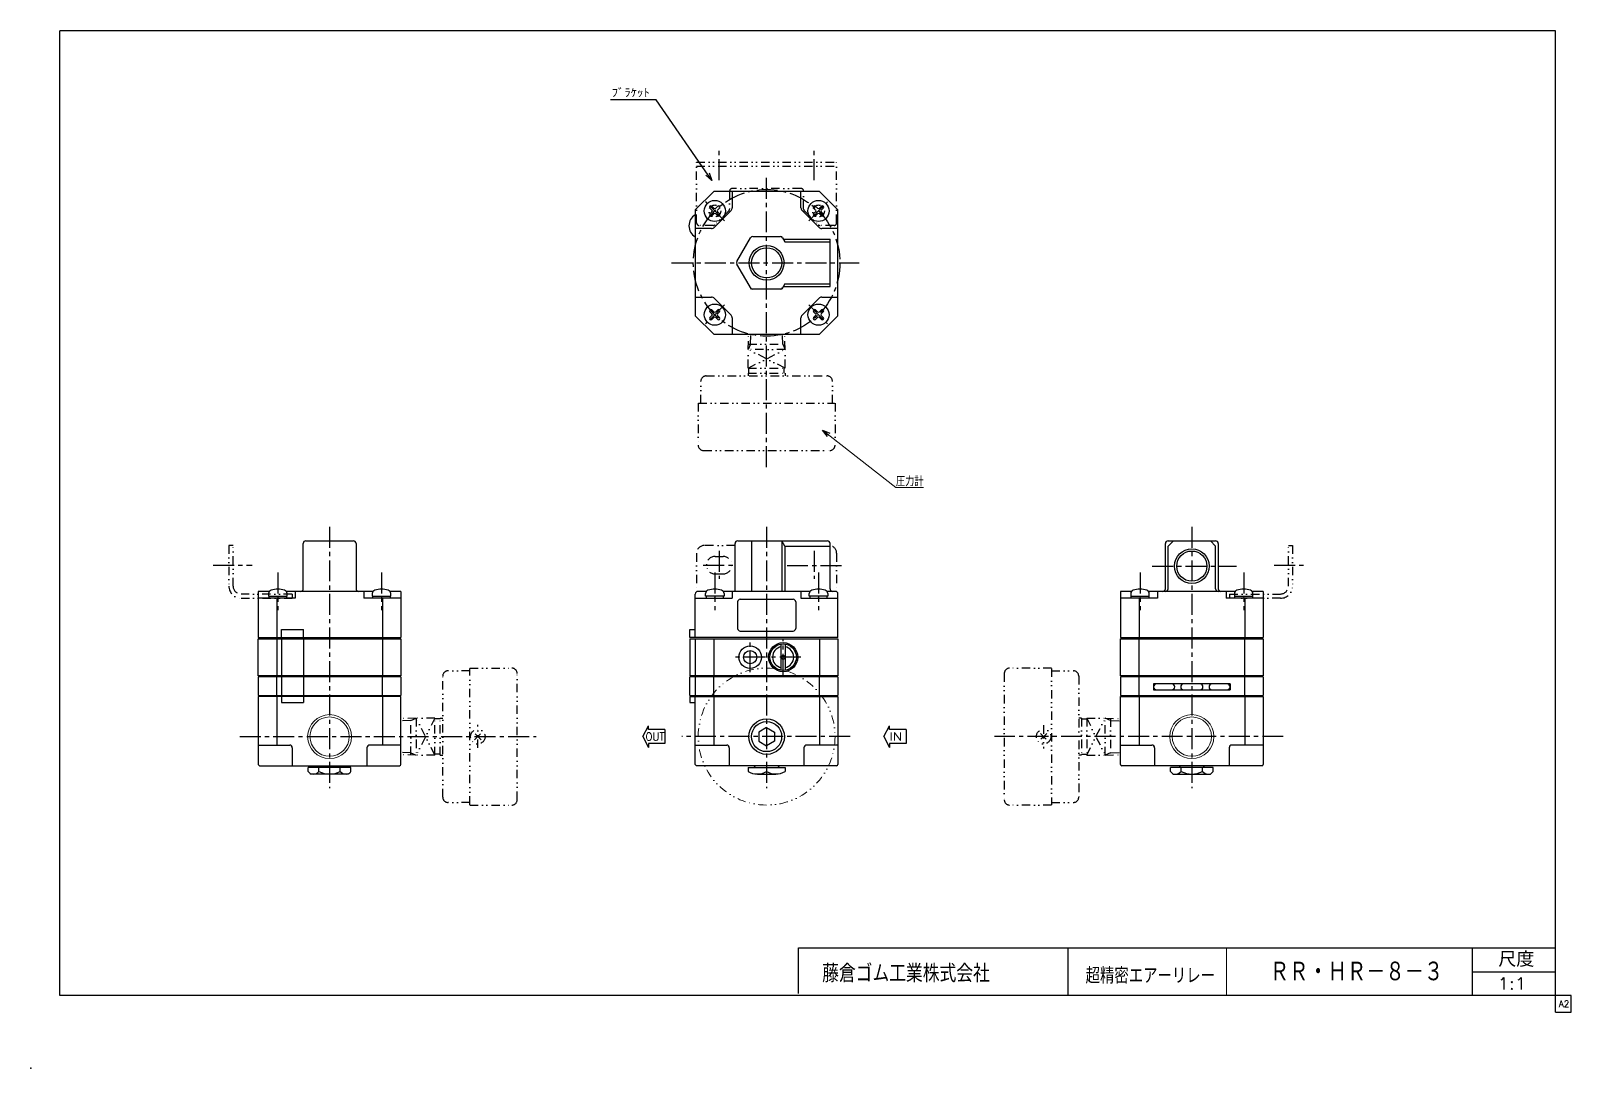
# Model space of a CAD drawing. Header units: millimetres. Extents: x -297 to 286, y -210 to 183.
import ezdxf
from ezdxf.enums import TextEntityAlignment as Align

# ---------------------------------------------------------------- set-up
doc = ezdxf.new("R2010")
doc.units = ezdxf.units.MM
doc.header["$LTSCALE"] = 0.25
doc.header["$PDSIZE"] = 1
doc.linetypes.add('CENTER', pattern=[50.8, 31.75, -6.35, 6.35, -6.35])
doc.linetypes.add('DIVIDE', pattern=[31.75, 12.7, -6.35, 0, -6.35, 0, -6.35])
doc.layers.add('Layer0014', color=7, linetype='Continuous')
doc.layers.add('ZUWAKU', color=7, linetype='Continuous')
doc.styles.add('FdaStyle0', font='txt.shx', dxfattribs={"width": 0.8, "bigfont": 'bigfont'})

msp = doc.modelspace()

# ---------------------------------------------------------------- texts
at = {"color": 4, "style": 'FdaStyle0'}
for s, height, width, p, p2 in [('ﾌﾞﾗｹｯﾄ', 3, 0.8, (-77.16, 157.34), (-62.76, 157.34)), ('圧力計', 3.5, 0.833333, (30.41, 10.21), (40.91, 10.21)), ('OUT', 3, 0.8, (-64.38, -86.05), (-57.18, -86.05)), ('IN', 3, 0.8, (27.95, -86.05), (32.75, -86.05)), ('尺度', 5.7, 0.995614, (258.42, -171.67), (272.04, -171.67)), ('藤倉ゴム工業株式会社', 6.75, 0.783333, (2.52, -177.49), (65.97, -177.49)), ('超精密エアーリレー', 6, 0.755952, (102.22, -178), (151.2, -178)), ('1:1', 4.5, 0.8, (258.15, -180.25), (268.95, -180.25))]:
    msp.add_text(s, height=height, dxfattribs=dict(at, width=width)).set_placement(p, p2, align=Align.FIT)
at = {"layer": 'Layer0014', "color": 4, "style": 'FdaStyle0', "width": 0.694915}
msp.add_text('ＲＲ・ＨＲ－８－３', height=8, dxfattribs=at).set_placement((171.97, -177.5), (237.57, -177.5), align=Align.FIT)
at = {"layer": 'ZUWAKU', "color": 7, "style": 'FdaStyle0', "width": 0.8}
msp.add_text('A2', height=2.5, dxfattribs=at).set_placement((281.31, -186.88), (285.31, -186.88), align=Align.FIT)

# ---------------------------------------------------------------- blocks, each defined once
blk = doc.blocks.new('_OPEN30')
at = {"color": 0, "linetype": 'ByBlock', "lineweight": -2}
for p, q in [((-1, 0.267949), (0, 0)), ((0, 0), (-1, -0.267949)), ((0, 0), (-1, 0))]:
    blk.add_line(p, q, dxfattribs=at)
blk = doc.blocks.new('DC_GROUP_RR-HR-8-3_1')
at = {"color": 4, "linetype": 'DIVIDE', "lineweight": 25}
for p, q in [((-129.04, -85.79), (-126.56, -83.31)), ((-126.56, -85.79), (-129.04, -83.31))]:
    blk.add_line(p, q, dxfattribs=at)
blk.add_circle((-127.8, -84.55), 2.75, dxfattribs=at)
blk = doc.blocks.new('DC_GROUP_RR-HR-8-3_2')
at = {"color": 4, "linetype": 'DIVIDE', "lineweight": 25}
for p, q in [((87.57, -83.31), (85.09, -85.79)), ((85.09, -83.31), (87.57, -85.79))]:
    blk.add_line(p, q, dxfattribs=at)
blk.add_circle((86.33, -84.55), 2.75, dxfattribs=at)

# ---------------------------------------------------------------- linework, layer by layer
at = {"color": 4, "linetype": 'Continuous', "lineweight": 25}
for p, q in [((-60.36, 156.44), (-77.62, 156.44)), ((-39.2, 125.83), (-60.36, 156.44)), ((-38.51, 121.72), (-45.51, 114.72)), ((1.49, 121.72), (-38.51, 121.72)), ((-31.51, 121.72), (-31.51, 115.58)), ((-5.51, 115.58), (-5.51, 121.72)), ((8.49, 114.72), (1.49, 121.72)), ((-45.51, 114.72), (-45.51, 74.72)), ((-39.19, 114.7), (-39.95, 115.46)), ((-39.95, 113.23), (-39.19, 113.99)), ((-38.48, 115.41), (-39.24, 116.17)), ((-38.48, 113.28), (-39.24, 112.52)), ((-38.3, 108.16), (-31.95, 114.52)), ((-37.78, 115.41), (-37.02, 116.17)), ((-37.02, 112.52), (-37.78, 113.28)), ((-36.31, 115.46), (-37.07, 114.7)), ((-36.31, 113.23), (-37.07, 113.99)), ((-5.07, 114.52), (1.29, 108.16)), ((0.05, 114.7), (-0.71, 115.46)), ((-0.71, 113.23), (0.05, 113.99)), ((0, 116.17), (0.76, 115.41)), ((0, 112.52), (0.76, 113.28)), ((1.47, 115.41), (2.23, 116.17)), ((2.23, 112.52), (1.47, 113.28)), ((2.18, 114.7), (2.94, 115.46)), ((2.18, 113.99), (2.94, 113.23)), ((8.49, 74.72), (8.49, 114.72)), ((-39.36, 107.72), (-45.51, 107.72)), ((8.49, 107.72), (2.35, 107.72)), ((-29.77, 95.22), (-24.57, 104.22)), ((-23.7, 104.72), (-13.31, 104.72)), ((-12.44, 104.22), (-11.58, 102.72)), ((-12.16, 103.72), (5.49, 103.72)), ((-11.58, 102.72), (5.49, 102.72)), ((5.49, 85.72), (5.49, 103.72)), ((-24.28, 84.72), (-29.77, 94.22)), ((-45.51, 81.72), (-39.36, 81.72)), ((-12.73, 84.72), (-24.28, 84.72)), ((-11.58, 86.72), (-12.73, 84.72)), ((-12.16, 85.72), (5.49, 85.72)), ((-11.58, 86.72), (5.49, 86.72)), ((2.35, 81.72), (8.49, 81.72)), ((-39.19, 75.45), (-39.95, 76.21)), ((-39.24, 76.92), (-38.48, 76.16)), ((-31.95, 74.93), (-38.3, 81.28)), ((-37.02, 76.92), (-37.78, 76.16)), ((-36.31, 76.21), (-37.07, 75.45)), ((1.29, 81.28), (-5.07, 74.93)), ((-0.71, 76.21), (0.05, 75.45)), ((0, 76.92), (0.76, 76.16)), ((1.47, 76.16), (2.23, 76.92)), ((2.94, 76.21), (2.18, 75.45)), ((-45.51, 74.72), (-38.51, 67.72)), ((-39.19, 74.75), (-39.95, 73.99)), ((-38.48, 74.04), (-39.24, 73.28)), ((-37.02, 73.28), (-37.78, 74.04)), ((-37.07, 74.75), (-36.31, 73.99)), ((-31.51, 73.87), (-31.51, 67.72)), ((-5.51, 67.72), (-5.51, 73.87)), ((-0.71, 73.99), (0.05, 74.75)), ((0.76, 74.04), (0, 73.28)), ((1.47, 74.04), (2.23, 73.28)), ((1.49, 67.72), (8.49, 74.72)), ((2.18, 74.75), (2.94, 73.99)), ((-38.51, 67.72), (1.49, 67.72)), ((-193.9, -28.59), (-193.9, -11.49)), ((-192.9, -10.49), (-174.9, -10.49)), ((-173.9, -11.49), (-173.9, -28.59)), ((-30.46, -29.59), (-30.46, -11.49)), ((-29.46, -10.49), (4.49, -10.49)), ((-24.28, -10.49), (-24.28, -29.59)), ((-12.73, -10.49), (-12.73, -29.59)), ((-11.58, -12.49), (-12.73, -10.49)), ((5.49, -28.59), (5.49, -11.49)), ((132.43, -28.59), (132.43, -11.49)), ((133.43, -12.49), (135.43, -10.49)), ((133.43, -10.49), (151.43, -10.49)), ((151.43, -12.49), (149.43, -10.49)), ((152.43, -11.49), (152.43, -28.59)), ((-11.58, -12.49), (5.49, -12.49)), ((-11.58, -12.49), (-11.58, -29.59)), ((133.43, -28.59), (133.43, -12.49)), ((151.43, -28.59), (151.43, -12.49)), ((-206.73, -29.59), (-210.9, -29.59)), ((-210.9, -29.59), (-210.9, -46.99)), ((-196.9, -32.19), (-210.9, -32.19)), ((-207.02, -30.41), (-207.02, -31.39)), ((-207.02, -31.39), (-200.02, -31.39)), ((-206.82, -32.19), (-206.82, -31.39)), ((-203.9, -32.19), (-203.9, -46.99)), ((-203.63, -31.39), (-203.41, -32.19)), ((-167.49, -29.59), (-200.31, -29.59)), ((-200.22, -31.39), (-200.22, -32.19)), ((-200.02, -31.39), (-200.02, -30.41)), ((-196.9, -29.59), (-196.9, -32.19)), ((-170.9, -29.59), (-170.9, -32.19)), ((-156.9, -32.19), (-170.9, -32.19)), ((-167.78, -30.41), (-167.78, -31.39)), ((-167.78, -31.39), (-160.78, -31.39)), ((-167.58, -32.19), (-167.58, -31.39)), ((-164.39, -31.39), (-164.17, -32.19)), ((-163.9, -32.19), (-163.9, -46.99)), ((-156.9, -29.59), (-161.07, -29.59)), ((-160.98, -31.39), (-160.98, -32.19)), ((-160.78, -31.39), (-160.78, -30.41)), ((-156.9, -29.59), (-156.9, -46.99)), ((-45.51, -46.99), (-45.51, -30.59)), ((-45.51, -32.19), (-31.51, -32.19)), ((-41.33, -29.59), (-44.51, -29.59)), ((-41.63, -31.39), (-41.63, -30.41)), ((-34.63, -31.39), (-41.63, -31.39)), ((-41.43, -31.39), (-41.43, -32.19)), ((-38.02, -31.39), (-38.23, -32.19)), ((-2.09, -29.59), (-34.92, -29.59)), ((-34.83, -32.19), (-34.83, -31.39)), ((-34.63, -30.41), (-34.63, -31.39)), ((-31.51, -29.59), (-31.51, -32.19)), ((-29.51, -33.59), (-29.51, -43.59)), ((-28.51, -32.59), (-8.51, -32.59)), ((-7.51, -33.59), (-7.51, -43.59)), ((-5.51, -29.59), (-5.51, -32.19)), ((-5.51, -32.19), (8.49, -32.19)), ((-2.39, -31.39), (-2.39, -30.41)), ((4.61, -31.39), (-2.39, -31.39)), ((-2.19, -31.39), (-2.19, -32.19)), ((1.22, -31.39), (1.01, -32.19)), ((7.49, -29.59), (4.32, -29.59)), ((4.41, -32.19), (4.41, -31.39)), ((4.61, -30.41), (4.61, -31.39)), ((8.49, -46.99), (8.49, -30.59)), ((119.6, -29.59), (115.43, -29.59)), ((115.43, -29.59), (115.43, -46.99)), ((129.43, -32.19), (115.43, -32.19)), ((119.31, -30.41), (119.31, -31.39)), ((119.31, -31.39), (126.31, -31.39)), ((119.51, -32.19), (119.51, -31.39)), ((122.43, -32.19), (122.43, -46.99)), ((122.7, -31.39), (122.92, -32.19)), ((158.84, -29.59), (126.02, -29.59)), ((126.11, -31.39), (126.11, -32.19)), ((126.31, -31.39), (126.31, -30.41)), ((129.43, -29.59), (129.43, -32.19)), ((155.43, -29.59), (155.43, -32.19)), ((169.43, -32.19), (155.43, -32.19)), ((158.55, -30.41), (158.55, -31.39)), ((158.55, -31.39), (165.55, -31.39)), ((158.75, -32.19), (158.75, -31.39)), ((161.94, -31.39), (162.16, -32.19)), ((162.43, -32.19), (162.43, -46.99)), ((169.43, -29.59), (165.26, -29.59)), ((165.35, -31.39), (165.35, -32.19)), ((165.55, -31.39), (165.55, -30.41)), ((169.43, -29.59), (169.43, -46.99)), ((-202.06, -46.99), (-202.06, -43.99)), ((-202.06, -43.99), (-193.74, -43.99)), ((-193.74, -46.99), (-193.74, -43.99)), ((-47.52, -43.99), (-45.51, -43.99)), ((-47.52, -46.99), (-47.52, -43.99)), ((-28.51, -44.59), (-8.51, -44.59)), ((-210.9, -46.99), (-156.9, -46.99)), ((-210.9, -61.49), (-210.9, -47.49)), ((-210.9, -47.49), (-156.9, -47.49)), ((-203.9, -47.49), (-203.9, -61.49)), ((-202.06, -47.49), (-202.06, -61.49)), ((-193.74, -47.49), (-193.74, -61.49)), ((-163.9, -47.49), (-163.9, -61.49)), ((-156.9, -47.49), (-156.9, -61.49)), ((8.49, -46.99), (-47.52, -46.99)), ((-47.52, -47.49), (8.49, -47.49)), ((-47.52, -47.49), (-47.52, -61.49)), ((-45.51, -47.49), (-45.51, -61.49)), ((-38.51, -47.49), (-38.51, -61.49)), ((-13.01, -59.43), (-13.01, -49.55)), ((-11.51, -49.55), (-11.51, -59.43)), ((1.49, -47.49), (1.49, -61.49)), ((8.49, -47.49), (8.49, -61.49)), ((115.43, -46.99), (169.43, -46.99)), ((115.43, -61.49), (115.43, -47.49)), ((115.43, -47.49), (169.43, -47.49)), ((122.43, -61.49), (122.43, -47.49)), ((162.43, -61.49), (162.43, -47.49)), ((169.43, -47.49), (169.43, -61.49)), ((-156.9, -61.49), (-210.9, -61.49)), ((-210.9, -61.87), (-210.9, -68.97)), ((-156.9, -61.87), (-210.9, -61.87)), ((-210.4, -61.49), (-210.4, -61.87)), ((-203.9, -68.97), (-203.9, -61.87)), ((-202.06, -61.87), (-202.06, -68.97)), ((-193.74, -61.87), (-193.74, -68.97)), ((-163.9, -68.97), (-163.9, -61.87)), ((-157.4, -61.49), (-157.4, -61.87)), ((-156.9, -61.87), (-156.9, -68.97)), ((8.49, -61.49), (-47.52, -61.49)), ((8.49, -61.87), (-47.52, -61.87)), ((-47.52, -68.97), (-47.52, -61.87)), ((-45.51, -61.87), (-45.51, -68.97)), ((-38.51, -68.97), (-38.51, -61.87)), ((1.49, -68.97), (1.49, -61.87)), ((8.49, -61.87), (8.49, -68.97)), ((169.43, -61.49), (115.43, -61.49)), ((115.43, -61.87), (115.43, -68.97)), ((169.43, -61.87), (115.43, -61.87)), ((115.93, -61.49), (115.93, -61.87)), ((122.43, -68.97), (122.43, -61.87)), ((162.43, -68.97), (162.43, -61.87)), ((168.93, -61.49), (168.93, -61.87)), ((169.43, -61.87), (169.43, -68.97)), ((-210.9, -68.97), (-156.9, -68.97)), ((-210.9, -69.35), (-210.9, -95.05)), ((-156.9, -69.35), (-210.9, -69.35)), ((-210.4, -68.97), (-210.4, -69.35)), ((-203.9, -69.35), (-203.9, -87.75)), ((-202.06, -69.35), (-202.06, -71.58)), ((-193.74, -69.35), (-193.74, -71.58)), ((-163.9, -69.35), (-163.9, -87.75)), ((-157.4, -68.97), (-157.4, -69.35)), ((-156.9, -95.05), (-156.9, -69.35)), ((-47.52, -68.97), (8.49, -68.97)), ((-47.52, -69.35), (8.49, -69.35)), ((-47.52, -69.35), (-47.52, -71.58)), ((-45.51, -95.05), (-45.51, -69.35)), ((-45.01, -68.97), (-45.01, -69.35)), ((-38.51, -69.35), (-38.51, -87.75)), ((1.49, -69.35), (1.49, -87.75)), ((8.49, -69.35), (8.49, -95.05)), ((115.43, -68.97), (169.43, -68.97)), ((115.43, -95.05), (115.43, -69.35)), ((115.43, -69.35), (169.43, -69.35)), ((115.93, -68.97), (115.93, -69.35)), ((122.43, -69.35), (122.43, -87.75)), ((127.93, -64.57), (127.93, -66.87)), ((156.93, -64.57), (127.93, -64.57)), ((127.93, -66.87), (156.93, -66.87)), ((156.93, -64.57), (156.93, -66.87)), ((162.43, -69.35), (162.43, -87.75)), ((168.93, -68.97), (168.93, -69.35)), ((169.43, -69.35), (169.43, -95.05)), ((-202.06, -71.58), (-193.74, -71.58)), ((-47.52, -71.58), (-45.51, -71.58)), ((-65.37, -84.55), (-63.2, -80.49)), ((-63.2, -81.89), (-63.2, -80.49)), ((-18.51, -81.08), (-21.51, -82.82)), ((-18.51, -81.08), (-15.51, -82.82)), ((25.87, -84.55), (28.04, -80.49)), ((28.04, -81.89), (28.04, -80.49)), ((-65.37, -84.55), (-63.2, -88.61)), ((-56.99, -81.89), (-63.2, -81.89)), ((-56.99, -87.2), (-63.2, -87.2)), ((-63.2, -87.2), (-63.2, -88.61)), ((-56.99, -81.89), (-56.99, -87.2)), ((-21.51, -82.82), (-21.51, -86.28)), ((-21.51, -86.28), (-18.51, -88.01)), ((-15.51, -86.28), (-18.51, -88.01)), ((-15.51, -82.82), (-15.51, -86.28)), ((25.87, -84.55), (28.04, -88.61)), ((34.25, -81.89), (28.04, -81.89)), ((34.25, -87.2), (28.04, -87.2)), ((28.04, -87.2), (28.04, -88.61)), ((34.25, -81.89), (34.25, -87.2)), ((-210.9, -87.75), (-199.02, -87.75)), ((-198.02, -88.75), (-198.02, -95.55)), ((-169.78, -88.75), (-169.78, -95.55)), ((-156.9, -87.75), (-168.78, -87.75)), ((-45.51, -87.75), (-33.63, -87.75)), ((-32.63, -88.75), (-32.63, -95.55)), ((-4.38, -88.75), (-4.38, -95.55)), ((8.49, -87.75), (-3.38, -87.75)), ((115.43, -87.75), (127.31, -87.75)), ((128.31, -88.75), (128.31, -95.55)), ((156.55, -88.75), (156.55, -95.55)), ((169.43, -87.75), (157.55, -87.75)), ((-210.4, -95.55), (-157.4, -95.55)), ((-175.82, -96.2), (-191.98, -96.2)), ((-191.98, -97.7), (-191.98, -96.2)), ((-176.9, -98.7), (-190.9, -98.7)), ((-188.8, -96.2), (-188.15, -95.55)), ((-187.94, -97.7), (-187.94, -96.2)), ((-179.86, -97.7), (-179.86, -96.2)), ((-179, -96.2), (-179.65, -95.55)), ((-175.82, -97.7), (-175.82, -96.2)), ((7.99, -95.55), (-45.01, -95.55)), ((-25.51, -96.2), (-11.51, -96.2)), ((-25.51, -96.2), (-25.51, -97.7)), ((-23.41, -96.2), (-22.76, -95.55)), ((-22.01, -98.7), (-15.01, -98.7)), ((-18.51, -96.2), (-18.51, -97.7)), ((-13.61, -96.2), (-14.26, -95.55)), ((-11.51, -96.2), (-11.51, -97.7)), ((168.93, -95.55), (115.93, -95.55)), ((150.51, -96.2), (134.35, -96.2)), ((134.35, -97.7), (134.35, -96.2)), ((135.43, -98.7), (149.43, -98.7)), ((137.53, -96.2), (138.18, -95.55)), ((138.39, -97.7), (138.39, -96.2)), ((146.47, -97.7), (146.47, -96.2)), ((147.33, -96.2), (146.68, -95.55)), ((150.51, -97.7), (150.51, -96.2)), ((-6.5, -181.7), (-6.5, -164.5)), ((-6.5, -164.5), (280, -164.5)), ((95.5, -164.5), (95.5, -182.5)), ((248.7, -182.5), (248.7, -164.5)), ((248.7, -173.5), (280, -173.5))]:
    msp.add_line(p, q, dxfattribs=at)
at = {"color": 4, "linetype": 'CENTER', "lineweight": 25}
for p, q in [((-36.51, 125.96), (-36.51, 138)), ((-0.51, 125.96), (-0.51, 138)), ((-18.51, 17.36), (-18.51, 127.03)), ((-54.56, 94.72), (16.56, 94.72)), ((-183.9, -5.15), (-183.9, -104.1)), ((-18.51, -5.15), (-18.51, -104.1)), ((142.43, -5.15), (142.43, -104.1)), ((-36.51, -14.21), (-36.51, -24.86)), ((-0.51, -14.21), (-0.51, -24.86)), ((-228.03, -19.69), (-213.2, -19.69)), ((-203.52, -22.45), (-203.52, -36.7)), ((-164.28, -22.45), (-164.28, -36.7)), ((-42.47, -19.69), (-30.2, -19.69)), ((-38.13, -22.45), (-38.13, -36.7)), ((9.84, -19.99), (-11.49, -19.99)), ((1.11, -22.45), (1.11, -36.7)), ((122.81, -22.45), (122.81, -36.7)), ((127.36, -20.04), (159.29, -20.04)), ((162.05, -22.45), (162.05, -36.7)), ((173.57, -19.69), (185.88, -19.69)), ((-24.76, -60.11), (-24.76, -48.86)), ((-12.26, -61.14), (-12.26, -47.83)), ((-19.13, -54.49), (-30.38, -54.49)), ((-5.6, -54.49), (-18.91, -54.49)), ((-217.93, -84.55), (-105.7, -84.55)), ((13.09, -84.55), (-50.65, -84.55)), ((177.05, -84.55), (67.73, -84.55))]:
    msp.add_line(p, q, dxfattribs=at)
at = {"color": 4, "linetype": 'DIVIDE', "lineweight": 25}
for p, q in [((-45.01, 132.85), (7.99, 132.85)), ((-45.01, 109.85), (-45.01, 132.85)), ((-45.01, 131.25), (7.99, 131.25)), ((7.99, 109.85), (7.99, 132.85)), ((-5.51, 122.85), (-31.51, 122.85)), ((-32.51, 121.85), (-32.51, 115.08)), ((-4.51, 115.08), (-4.51, 121.85)), ((-32.8, 114.37), (-38.03, 109.14)), ((-4.21, 114.37), (1.02, 109.14)), ((-38.74, 108.85), (-44.01, 108.85)), ((6.99, 108.85), (1.73, 108.85)), ((-25.51, 61.92), (-25.33, 67.72)), ((-24.59, 63.99), (-24.47, 67.72)), ((-12.43, 63.99), (-12.54, 67.72)), ((-11.51, 61.92), (-11.68, 67.72)), ((-24.59, 63.99), (-25.51, 61.92)), ((-11.51, 61.92), (-25.51, 61.92)), ((-25.51, 54.92), (-25.51, 61.92)), ((-25.51, 54.92), (-11.51, 61.92)), ((-11.51, 54.92), (-25.51, 61.92)), ((-25.44, 63.99), (-11.57, 63.99)), ((-12.43, 63.99), (-11.51, 61.92)), ((-11.51, 54.92), (-11.51, 61.92)), ((-25.51, 54.92), (-11.51, 54.92)), ((-25.51, 52.92), (-11.51, 52.92)), ((-25.51, 52.92), (-25.51, 51.92)), ((-25.21, 52.92), (-25.21, 55.07)), ((-11.81, 52.92), (-11.81, 55.07)), ((-11.51, 52.92), (-11.51, 51.92)), ((-43.41, 41.62), (-43.41, 49.92)), ((-41.41, 51.92), (4.39, 51.92)), ((6.39, 41.62), (6.39, 49.92)), ((-44.41, 41.62), (-44.41, 25.82)), ((-44.26, 41.62), (7.24, 41.62)), ((7.39, 41.62), (7.39, 25.82)), ((-42.41, 23.72), (5.39, 23.72)), ((-222.02, -12.19), (-222.02, -27.59)), ((-220.42, -12.19), (-222.02, -12.19)), ((-220.42, -27.59), (-220.42, -12.19)), ((-45.01, -15.19), (-45.01, -29.72)), ((-30.46, -12.19), (-42.01, -12.19)), ((-38.01, -16.39), (-35.01, -16.39)), ((7.99, -15.19), (7.99, -29.72)), ((178.95, -27.59), (178.95, -12.19)), ((178.95, -12.19), (180.55, -12.19)), ((180.55, -12.19), (180.55, -27.59)), ((-38.01, -22.99), (-35.01, -22.99)), ((-198.14, -30.59), (-217.42, -30.59)), ((-217.42, -32.19), (-198.14, -32.19)), ((-198.14, -30.59), (-198.14, -32.19)), ((156.67, -30.59), (175.95, -30.59)), ((156.67, -30.59), (156.67, -32.19)), ((175.95, -32.19), (156.67, -32.19)), ((-141.1, -107.45), (-141.1, -61.65)), ((-130.8, -59.65), (-139.1, -59.65)), ((-130.8, -58.65), (-115, -58.65)), ((-130.8, -110.3), (-130.8, -58.8)), ((-112.9, -108.45), (-112.9, -60.65)), ((71.43, -60.65), (71.43, -108.45)), ((89.33, -58.65), (73.53, -58.65)), ((89.33, -58.8), (89.33, -110.3)), ((89.33, -59.65), (97.63, -59.65)), ((99.63, -61.65), (99.63, -107.45)), ((-151.1, -77.55), (-156.9, -77.73)), ((-153.16, -78.47), (-156.9, -78.58)), ((-153.16, -78.47), (-151.1, -77.55)), ((-153.16, -91.49), (-153.16, -77.61)), ((-151.1, -77.55), (-151.1, -91.55)), ((-144.1, -77.55), (-151.1, -77.55)), ((-144.1, -91.55), (-151.1, -77.55)), ((-144.1, -77.55), (-151.1, -91.55)), ((-142.1, -77.85), (-144.25, -77.85)), ((-144.1, -91.55), (-144.1, -77.55)), ((-142.1, -91.55), (-142.1, -77.55)), ((-142.1, -77.55), (-141.1, -77.55)), ((-127.8, -88.83), (-127.8, -80.1)), ((86.33, -80.27), (86.33, -89)), ((100.63, -77.55), (99.63, -77.55)), ((100.63, -77.55), (100.63, -91.55)), ((100.63, -77.85), (102.78, -77.85)), ((102.63, -77.55), (102.63, -91.55)), ((102.63, -77.55), (109.63, -77.55)), ((102.63, -77.55), (109.63, -91.55)), ((102.63, -91.55), (109.63, -77.55)), ((109.63, -91.55), (109.63, -77.55)), ((111.69, -78.47), (109.63, -77.55)), ((109.63, -77.55), (115.43, -77.73)), ((111.69, -77.61), (111.69, -91.49)), ((111.69, -78.47), (115.43, -78.58)), ((-153.16, -90.63), (-156.9, -90.52)), ((-151.1, -91.55), (-156.9, -91.37)), ((-153.16, -90.63), (-151.1, -91.55)), ((-144.1, -91.55), (-151.1, -91.55)), ((-142.1, -91.25), (-144.25, -91.25)), ((-142.1, -91.55), (-141.1, -91.55)), ((100.63, -91.55), (99.63, -91.55)), ((100.63, -91.25), (102.78, -91.25)), ((102.63, -91.55), (109.63, -91.55)), ((111.69, -90.63), (109.63, -91.55)), ((109.63, -91.55), (115.43, -91.37)), ((111.69, -90.63), (115.43, -90.52)), ((-130.8, -109.45), (-139.1, -109.45)), ((-130.8, -110.45), (-115, -110.45)), ((89.33, -110.45), (73.53, -110.45)), ((89.33, -109.45), (97.63, -109.45))]:
    msp.add_line(p, q, dxfattribs=at)
at = {"color": 4, "linetype": 'Continuous', "lineweight": 13}
for p, q in [((2.6, 31.44), (30.41, 9.71)), ((30.41, 9.71), (40.91, 9.71)), ((155.5, -164.5), (155.5, -182.5))]:
    msp.add_line(p, q, dxfattribs=at)
at = {"color": 4, "linetype": 'CENTER', "lineweight": 25}
msp.add_circle((-18.51, 94.72), 27.75, dxfattribs=at)
at = {"color": 4, "linetype": 'Continuous', "lineweight": 25}
for centre, radius in [((-38.13, 114.35), 4), ((1.12, 114.35), 4), ((-18.51, 94.72), 6.58), ((-18.51, 94.72), 5.72), ((-38.13, 75.1), 4), ((1.12, 75.1), 4), ((142.43, -20.04), 6.58), ((142.43, -20.04), 5.72), ((-24.76, -54.49), 4.25), ((-24.76, -54.49), 2.5), ((-12.26, -54.49), 5.5), ((-12.26, -54.49), 5), ((-12.26, -54.49), 0.75), ((-18.51, -84.55), 6.72), ((-18.51, -84.55), 5.69)]:
    msp.add_circle(centre, radius, dxfattribs=at)
at = {"color": 4, "linetype": 'DIVIDE', "lineweight": 25}
for centre in [(-38.13, 114.35), (1.12, 114.35)]:
    msp.add_circle(centre, 2.25, dxfattribs=at)
at = {"color": 4, "linetype": 'DIVIDE', "lineweight": 13}
msp.add_circle((-18.51, -84.55), 25.9, dxfattribs=at)
at = {"color": 4, "linetype": 'Continuous', "lineweight": 13}
for centre, radius in [((-183.9, -84.55), 8.33), ((-183.9, -84.55), 7.44), ((142.43, -84.55), 8.33), ((142.43, -84.55), 7.44)]:
    msp.add_circle(centre, radius, dxfattribs=at)
at = {"color": 4, "linetype": 'DIVIDE', "lineweight": 25}
for centre, radius, start, end in [((-31.51, 121.85), 1, 90, 180), ((-5.51, 121.85), 1, 0, 90), ((-33.51, 115.08), 1, 315, 360), ((-3.51, 115.08), 1, 180, 225), ((-44.01, 109.85), 1, 180, 270), ((-38.74, 109.85), 1, 270, 315), ((1.73, 109.85), 1, 225, 270), ((6.99, 109.85), 1, 270, 360), ((-41.41, 49.92), 2, 90, 180), ((4.39, 49.92), 2, 0, 90), ((-42.41, 25.72), 2, 180, 270), ((5.39, 25.72), 2, 270, 0), ((-42.01, -15.19), 3, 90, 180), ((-38.01, -19.69), 3.3, 90, 270), ((-35.01, -19.69), 3.3, 270, 90), ((4.99, -15.19), 3, 360, 80.40593), ((-217.42, -27.59), 4.6, 180, 270), ((-217.42, -27.59), 3, 180, 270), ((175.95, -27.59), 3, 270, 0), ((175.95, -27.59), 4.6, 270, 0), ((-139.1, -61.65), 2, 90, 180), ((-114.9, -60.65), 2, 0, 90), ((73.43, -60.65), 2, 90, 180), ((97.63, -61.65), 2, 0, 90), ((-139.1, -107.45), 2, 180, 270), ((-114.9, -108.45), 2, 270, 0), ((73.43, -108.45), 2, 180, 270), ((97.63, -107.45), 2, 270, 0)]:
    msp.add_arc(centre, radius, start, end, dxfattribs=at)
at = {"color": 4, "linetype": 'Continuous', "lineweight": 25}
for centre, radius, start, end in [((-43.11, 108.72), 4.8, 120, 240), ((-39.6, 115.81), 0.5, 45, 225), ((-39.6, 112.88), 0.5, 135, 315), ((-39.54, 114.35), 0.5, 315, 45), ((-38.13, 115.76), 0.5, 225, 315), ((-38.13, 112.93), 0.5, 45, 135), ((-36.71, 114.35), 0.5, 135, 225), ((-36.66, 115.81), 0.5, 315, 135), ((-36.66, 112.88), 0.5, 225, 45), ((-33.01, 115.58), 1.5, 315, 360), ((-4.01, 115.58), 1.5, 180, 225), ((-0.35, 115.81), 0.5, 45, 225), ((-0.35, 112.88), 0.5, 135, 315), ((-0.3, 114.35), 0.5, 315, 45), ((1.12, 115.76), 0.5, 225, 315), ((1.12, 112.93), 0.5, 45, 135), ((2.53, 114.35), 0.5, 135, 225), ((2.58, 115.81), 0.5, 315, 135), ((2.58, 112.88), 0.5, 225, 45), ((-39.36, 109.22), 1.5, 270, 315), ((2.35, 109.22), 1.5, 225, 270), ((-23.7, 103.72), 1, 90, 150), ((-13.31, 103.72), 1, 30, 90), ((-28.9, 94.72), 1, 150, 210), ((-39.36, 80.22), 1.5, 45, 90), ((-23.7, 85.72), 1, 210, 270), ((-13.31, 85.72), 1, 270, 330), ((2.35, 80.22), 1.5, 90, 135), ((-39.6, 76.57), 0.5, 45, 225), ((-38.13, 76.52), 0.5, 225, 315), ((-36.66, 76.57), 0.5, 315, 135), ((-0.35, 76.57), 0.5, 45, 225), ((1.12, 76.52), 0.5, 225, 315), ((2.58, 76.57), 0.5, 315, 135), ((-39.6, 73.63), 0.5, 135, 315), ((-39.54, 75.1), 0.5, 315, 45), ((-38.13, 73.69), 0.5, 45, 135), ((-36.71, 75.1), 0.5, 135, 225), ((-36.66, 73.63), 0.5, 225, 45), ((-33.01, 73.87), 1.5, 360, 45), ((-4.01, 73.87), 1.5, 135, 180), ((-0.35, 73.63), 0.5, 135, 315), ((-0.3, 75.1), 0.5, 315, 45), ((1.12, 73.69), 0.5, 45, 135), ((2.53, 75.1), 0.5, 135, 225), ((2.58, 73.63), 0.5, 225, 45), ((-192.9, -11.49), 1, 90, 180), ((-174.9, -11.49), 1, 360, 90), ((-29.46, -11.49), 1, 90, 180), ((4.49, -11.49), 1, 360, 90), ((133.43, -11.49), 1, 90, 180), ((151.43, -11.49), 1, 360, 90), ((-203.52, -37.79), 9, 73.39845, 106.60155), ((-194.9, -28.59), 1, 270, 360), ((-172.9, -28.59), 1, 180, 270), ((-164.28, -37.79), 9, 73.39845, 106.60155), ((-38.13, -37.79), 9, 73.39845, 106.60155), ((1.11, -37.79), 9, 73.39845, 106.60155), ((6.49, -28.59), 1, 180, 270), ((122.81, -37.79), 9, 73.39845, 106.60155), ((131.43, -28.59), 1, 270, 360), ((132.43, -28.59), 1, 270, 360), ((152.43, -28.59), 1, 180, 270), ((153.43, -28.59), 1, 180, 270), ((162.05, -37.79), 9, 73.39845, 106.60155), ((-205.72, -30.41), 1.3, 106.60155, 180), ((-201.32, -30.41), 1.3, 0, 73.39845), ((-166.48, -30.41), 1.3, 106.60155, 180), ((-162.08, -30.41), 1.3, 0, 73.39845), ((-44.51, -30.59), 1, 90, 180), ((-40.33, -30.41), 1.3, 106.60155, 180), ((-35.93, -30.41), 1.3, 360, 73.39845), ((-28.51, -33.59), 1, 90, 180), ((-8.51, -33.59), 1, 0, 90), ((-1.09, -30.41), 1.3, 106.60155, 180), ((3.31, -30.41), 1.3, 360, 73.39845), ((7.49, -30.59), 1, 360, 90), ((120.61, -30.41), 1.3, 106.60155, 180), ((125.01, -30.41), 1.3, 0, 73.39845), ((159.85, -30.41), 1.3, 106.60155, 180), ((164.25, -30.41), 1.3, 0, 73.39845), ((-28.51, -43.59), 1, 180, 270), ((-8.51, -43.59), 1, 270, 0), ((-12.26, -54.49), 4, 100.80692, 259.19308), ((-12.26, -54.49), 4, 280.80692, 79.19308), ((129.08, -65.72), 1.15, 90, 270), ((134.78, -65.72), 1.15, 270, 90), ((139.38, -65.72), 1.15, 90, 270), ((145.48, -65.72), 1.15, 270, 90), ((150.08, -65.72), 1.15, 90, 270), ((155.78, -65.72), 1.15, 270, 90), ((-199.02, -88.75), 1, 0, 90), ((-168.78, -88.75), 1, 90, 180), ((-33.63, -88.75), 1, 0, 90), ((-3.38, -88.75), 1, 90, 180), ((127.31, -88.75), 1, 0, 90), ((157.55, -88.75), 1, 90, 180), ((-210.4, -95.05), 0.5, 180, 270), ((-189.82, -96.44), 2.5, 210.16228, 244.39629), ((-190.12, -95.84), 2.87, 270, 319.47536), ((-183.9, -90.03), 8.67, 242.20423, 297.79577), ((-177.68, -95.84), 2.87, 220.52464, 270), ((-177.98, -96.44), 2.5, 295.60371, 329.83772), ((-157.4, -95.05), 0.5, 270, 0), ((-45.01, -95.05), 0.5, 180, 270), ((-22.01, -92.07), 6.62, 238.10921, 301.89079), ((-15.01, -92.07), 6.62, 238.10921, 301.89079), ((7.99, -95.05), 0.5, 270, 360), ((115.93, -95.05), 0.5, 180, 270), ((136.51, -96.44), 2.5, 210.16228, 244.39629), ((136.21, -95.84), 2.87, 270, 319.47536), ((142.43, -90.03), 8.67, 242.20423, 297.79577), ((148.65, -95.84), 2.87, 220.52464, 270), ((148.35, -96.44), 2.5, 295.60371, 329.83772), ((168.93, -95.05), 0.5, 270, 360)]:
    msp.add_arc(centre, radius, start, end, dxfattribs=at)
at = {"color": 5, "linetype": 'Continuous'}
msp.add_point((-297, -210), dxfattribs=at)
at = {"layer": 'Layer0014', "color": 4, "linetype": 'CENTER', "lineweight": 25}
for p, q in [((-34.45, 110.66), (-41.59, 117.81)), ((-2.57, 110.66), (4.58, 117.81)), ((-34.45, 78.78), (-41.59, 71.64)), ((-2.57, 78.78), (4.58, 71.64))]:
    msp.add_line(p, q, dxfattribs=at)
at = {"layer": 'ZUWAKU', "color": 5, "linetype": 'Continuous', "lineweight": 25}
for p, q in [((280, 182.5), (-286, 182.5)), ((-286, -182.5), (-286, 182.5)), ((280, -182.5), (280, 182.5)), ((286, -182.5), (-286, -182.5)), ((280, -188.75), (280, -182.5)), ((286, -188.75), (286, -182.5)), ((280, -188.75), (286, -188.75))]:
    msp.add_line(p, q, dxfattribs=at)

# ---------------------------------------------------------------- block references
at = {"color": 4, "xscale": 3.000002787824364, "yscale": 2.999989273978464}
for p, rotation in [((-39.2, 125.83), 304.6676042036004), ((2.6, 31.44), 142.0012675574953)]:
    msp.add_blockref('_OPEN30', p, dxfattribs=dict(at, rotation=rotation))
at = {"linetype": 'Continuous'}
for name in ['DC_GROUP_RR-HR-8-3_1', 'DC_GROUP_RR-HR-8-3_2']:
    msp.add_blockref(name, (0, 0), dxfattribs=at)

msp.set_redraw_order([(e.dxf.handle, doc.entitydb.next_handle()) for e in msp.query("TEXT MTEXT ATTDEF DIMENSION ARC_DIMENSION")])  # texts and dimensions are drawn at this point

doc.saveas('drawing.dxf')
